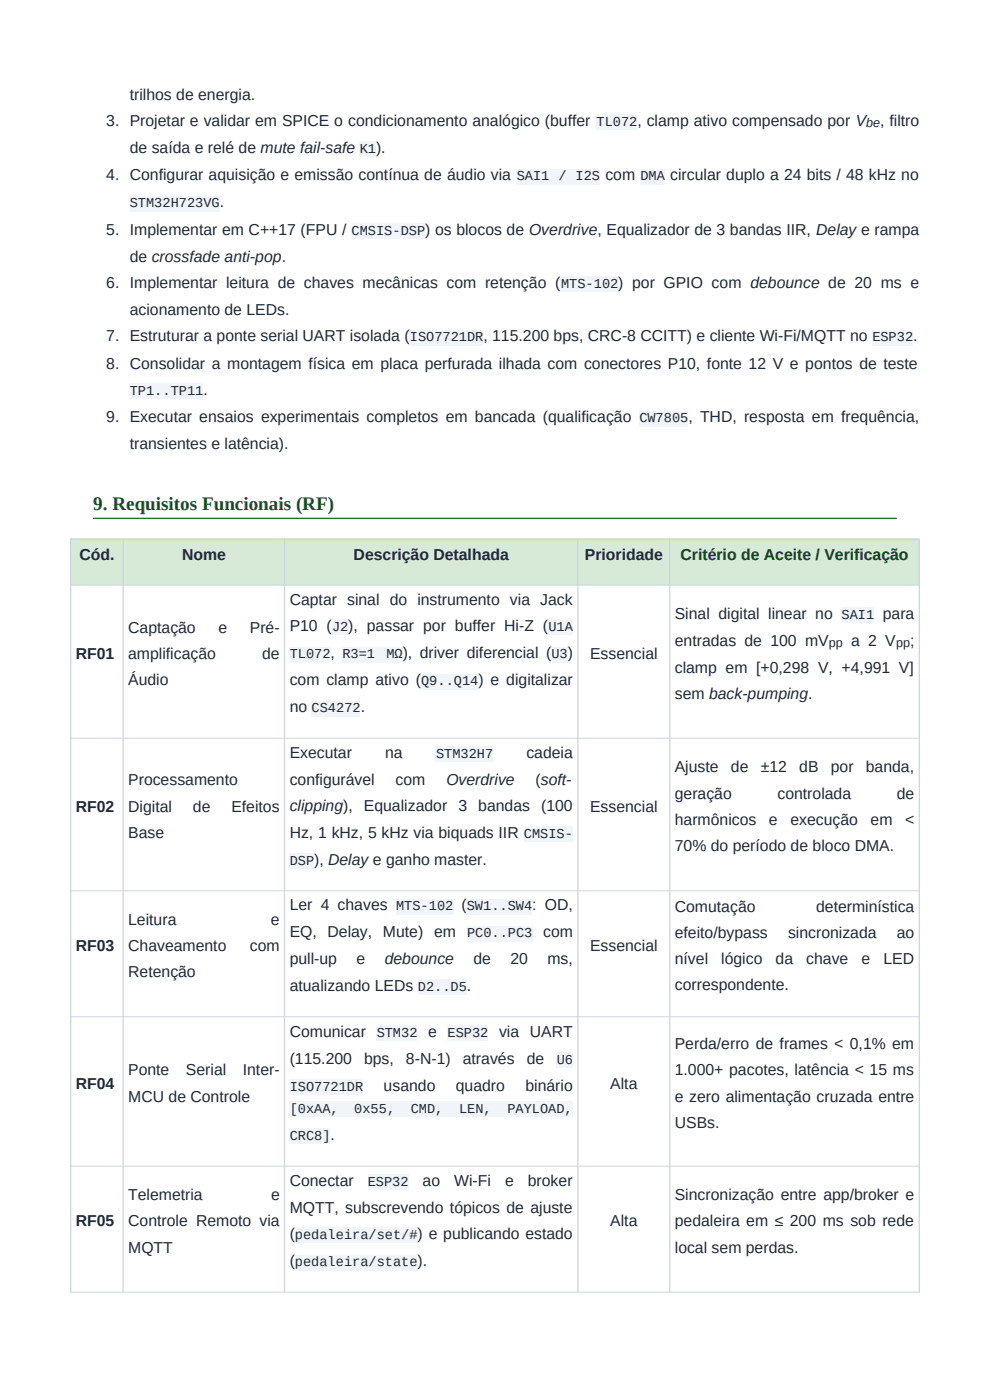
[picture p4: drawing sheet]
<svg xmlns="http://www.w3.org/2000/svg" width="210mm" height="297mm" viewBox="0 0 210 297" stroke-linecap="round" stroke-linejoin="round" font-family="sans-serif">
<defs><g id="words">
<text font-size="4.1" fill="#1b5e20" x="19.8" y="108.1">9. Requisitos Funcionais (RF)</text>
<g font-size="3.4" fill="#1f2937">
<text x="27.5" y="21.1">trilhos de energia.</text>
<text x="22.5" y="26.7">3. Projetar e validar em SPICE o condicionamento analógico (buffer</text>
<text x="135.2" y="26.7">, clamp ativo compensado por V</text>
<text x="186.7" y="26.7">, filtro</text>
<text x="27.5" y="32.4">de saída e relé de mute fail-safe</text>
<text x="79.8" y="32.4">).</text>
<text x="22.5" y="38.2">4. Configurar aquisição e emissão contínua de áudio via</text>
<text x="128.4" y="38.2">com</text>
<text x="142.2" y="38.2">circular duplo a 24 bits / 48 kHz no</text>
<text x="46.6" y="44">.</text>
<text x="22.5" y="49.8">5. Implementar em C++17 (FPU /</text>
<text x="90.2" y="49.8">) os blocos de Overdrive, Equalizador de 3 bandas IIR, Delay e rampa</text>
<text x="27.5" y="55.5">de crossfade anti-pop.</text>
<text x="22.5" y="61.1">6. Implementar leitura de chaves mecânicas com retenção (</text>
<text x="131.2" y="61.1">) por GPIO com debounce de 20 ms e</text>
<text x="27.5" y="66.8">acionamento de LEDs.</text>
<text x="22.5" y="72.4">7. Estruturar a ponte serial UART isolada (</text>
<text x="102.6" y="72.4">, 115.200 bps, CRC-8 CCITT) e cliente Wi-Fi/MQTT no</text>
<text x="193.7" y="72.4">.</text>
<text x="22.5" y="78.2">8. Consolidar a montagem física em placa perfurada ilhada com conectores P10, fonte 12 V e pontos de teste</text>
<text x="43.1" y="83.8">.</text>
<text x="22.5" y="89.6">9. Executar ensaios experimentais completos em bancada (qualificação</text>
<text x="146" y="89.6">, THD, resposta em frequência,</text>
<text x="27.5" y="95.3">transientes e latência).</text>
<text x="16.9" y="118.8">Cód.</text>
<text x="38.6" y="118.8">Nome</text>
<text x="75" y="118.8">Descrição Detalhada</text>
<text x="124.1" y="118.8">Prioridade</text>
<text x="61.5" y="128.3">Captar sinal do instrumento via Jack</text>
<text x="143.2" y="131.2">Sinal digital linear no</text>
<text x="187.3" y="131.2">para</text>
<text x="27.2" y="134.2">Captação</text>
<text x="46.3" y="134.2">e</text>
<text x="53" y="134.2">Pré-</text>
<text x="61.5" y="133.9">P10 (</text>
<text x="73.9" y="133.9">), passar por buffer Hi-Z (</text>
<text x="143.2" y="137">entradas de 100 mV</text>
<text x="180.6" y="137">a 2 V</text>
<text x="193.1" y="137">;</text>
<text x="16.1" y="139.8">RF01</text>
<text x="27.2" y="139.8">amplificação</text>
<text x="55.6" y="139.8">de</text>
<text x="70.1" y="139.6">,</text>
<text x="85.4" y="139.6">), driver diferencial (</text>
<text x="120.4" y="139.6">)</text>
<text x="125.2" y="139.8">Essencial</text>
<text x="143.2" y="142.8">clamp em [+0,298 V, +4,991 V]</text>
<text x="27.2" y="145.4">Áudio</text>
<text x="61.5" y="145.4">com clamp ativo (</text>
<text x="101.5" y="145.4">) e digitalizar</text>
<text x="143.2" y="148.3">sem back-pumping.</text>
<text x="61.5" y="151.1">no</text>
<text x="76.5" y="151.1">.</text>
<text x="61.5" y="160.8">Executar</text>
<text x="81.7" y="160.8">na</text>
<text x="111.7" y="160.8">cadeia</text>
<text x="27.2" y="166.6">Processamento</text>
<text x="61.5" y="166.5">configurável</text>
<text x="83.9" y="166.5">com</text>
<text x="94.7" y="166.5">Overdrive</text>
<text x="113.6" y="166.5">(soft-</text>
<text x="143.2" y="163.8">Ajuste</text>
<text x="155" y="163.8">de</text>
<text x="161.4" y="163.8">±12</text>
<text x="169.5" y="163.8">dB</text>
<text x="176.2" y="163.8">por</text>
<text x="183.7" y="163.8">banda,</text>
<text x="16.1" y="172.2">RF02</text>
<text x="27.2" y="172.2">Digital</text>
<text x="40.9" y="172.2">de</text>
<text x="49.1" y="172.2">Efeitos</text>
<text x="61.5" y="172.1">clipping), Equalizador</text>
<text x="97.2" y="172.1">3 bandas</text>
<text x="114.8" y="172.1">(100</text>
<text x="125.2" y="172.2">Essencial</text>
<text x="143.2" y="169.4">geração</text>
<text x="164.9" y="169.4">controlada</text>
<text x="190.2" y="169.4">de</text>
<text x="27.2" y="177.8">Base</text>
<text x="61.5" y="177.7">Hz, 1 kHz, 5 kHz via biquads IIR</text>
<text x="143.2" y="175">harmônicos</text>
<text x="163.1" y="175">e</text>
<text x="167.7" y="175">execução</text>
<text x="184.7" y="175">em</text>
<text x="192" y="175">&lt;</text>
<text x="66.7" y="183.4">), Delaye ganho master.</text>
<text x="143.2" y="180.6">70% do período de bloco DMA.</text>
<text x="27.2" y="196.2">Leitura</text>
<text x="57.5" y="196.2">e</text>
<text x="61.5" y="193.1">Ler 4 chaves</text>
<text x="97.9" y="193.1">(</text>
<text x="112.9" y="193.1">: OD,</text>
<text x="143.2" y="193.4">Comutação</text>
<text x="173.1" y="193.4">determinística</text>
<text x="16.1" y="201.7">RF03</text>
<text x="27.2" y="201.7">Chaveamento</text>
<text x="53" y="201.7">com</text>
<text x="61.5" y="198.9">EQ, Delay, Mute) em</text>
<text x="115.2" y="198.9">com</text>
<text x="125.2" y="201.7">Essencial</text>
<text x="143.2" y="198.9">efeito/bypass</text>
<text x="167.2" y="198.9">sincronizada</text>
<text x="190.2" y="198.9">ao</text>
<text x="27.2" y="207.3">Retenção</text>
<text x="61.5" y="204.6">pull-up</text>
<text x="75.6" y="204.6">e</text>
<text x="81.6" y="204.6">debounce</text>
<text x="100.4" y="204.6">de</text>
<text x="108.3" y="204.6">20</text>
<text x="116.1" y="204.6">ms,</text>
<text x="143.2" y="204.5">nível</text>
<text x="153" y="204.5">lógico</text>
<text x="164.5" y="204.5">da</text>
<text x="171" y="204.5">chave</text>
<text x="182.8" y="204.5">e</text>
<text x="187.4" y="204.5">LED</text>
<text x="61.5" y="210.2">atualizando LEDs</text>
<text x="99.1" y="210.2">.</text>
<text x="143.2" y="210.1">correspondente.</text>
<text x="61.5" y="219.9">Comunicar</text>
<text x="90.8" y="219.9">e</text>
<text x="105.9" y="219.9">via UART</text>
<text x="61.5" y="225.6">(115.200</text>
<text x="77.2" y="225.6">bps,</text>
<text x="86.1" y="225.6">8-N-1)</text>
<text x="98.2" y="225.6">através</text>
<text x="111.7" y="225.6">de</text>
<text x="143.2" y="222.6">Perda/erro de frames &lt; 0,1% em</text>
<text x="16.1" y="230.9">RF04</text>
<text x="27.2" y="228.2">Ponte</text>
<text x="27.2" y="233.7">MCU de Controle</text>
<text x="39.4" y="228.2">Serial</text>
<text x="51.5" y="228.2">Inter-</text>
<text x="81.4" y="231.4">usando</text>
<text x="96.7" y="231.4">quadro</text>
<text x="111.5" y="231.4">binário</text>
<text x="129.5" y="230.9">Alta</text>
<text x="143.2" y="228.2">1.000+ pacotes, latência &lt; 15 ms</text>
<text x="143.2" y="233.7">e zero alimentação cruzada entre</text>
<text x="143.2" y="239.3">USBs.</text>
<text x="70.1" y="241.8">.</text>
<text x="61.5" y="251.6">Conectar</text>
<text x="89.7" y="251.6">ao</text>
<text x="96.3" y="251.6">Wi-Fi</text>
<text x="107.1" y="251.6">e</text>
<text x="112" y="251.6">broker</text>
<text x="27.2" y="254.6">Telemetria</text>
<text x="57.5" y="254.6">e</text>
<text x="61.5" y="257.3">MQTT, subscrevendo tópicos de ajuste</text>
<text x="143.2" y="254.6">Sincronização entre app/broker e</text>
<text x="16.1" y="260.2">RF05</text>
<text x="27.2" y="260.2">Controle Remoto via</text>
<text x="61.5" y="262.9">(</text>
<text x="88.6" y="262.9">) e publicando estado</text>
<text x="129.5" y="260.2">Alta</text>
<text x="143.2" y="260.2">pedaleira em ≤ 200 ms sob rede</text>
<text x="27.2" y="265.7">MQTT</text>
<text x="61.5" y="268.6">(</text>
<text x="88.6" y="268.6">).</text>
<text x="143.2" y="265.7">local sem perdas.</text>
</g>
<text font-size="3.4" fill="#144418" x="144.4" y="118.8">Critério de Aceite / Verificação</text>
<g font-size="2.9" fill="#1f2937">
<text x="126.5" y="26.7">TL072</text>
<text x="76.3" y="32.4">K1</text>
<text x="109.6" y="38.2">SAI1 / I2S</text>
<text x="135.9" y="38.2">DMA</text>
<text x="27.5" y="44">STM32H723VG</text>
<text x="74.6" y="49.8">CMSIS-DSP</text>
<text x="119" y="61.1">MTS-102</text>
<text x="86.9" y="72.4">ISO7721DR</text>
<text x="185" y="72.4">ESP32</text>
<text x="27.5" y="83.8">TP1..TP11</text>
<text x="135.6" y="89.6">CW7805</text>
<text x="178.5" y="131.2">SAI1</text>
<text x="70.4" y="133.9">J2</text>
<text x="116.3" y="133.9">U1A</text>
<text x="61.5" y="139.6">TL072</text>
<text x="72.6" y="139.6">R3=1</text>
<text x="82" y="139.6">MΩ</text>
<text x="117" y="139.6">U3</text>
<text x="89.3" y="145.4">Q9..Q14</text>
<text x="66.1" y="151.1">CS4272</text>
<text x="92.5" y="160.8">STM32H7</text>
<text x="111.1" y="177.7">CMSIS-</text>
<text x="61.5" y="183.4">DSP</text>
<text x="84" y="193.1">MTS-102</text>
<text x="99" y="193.1">SW1..SW4</text>
<text x="99.1" y="198.9">PC0..PC3</text>
<text x="88.7" y="210.2">D2..D5</text>
<text x="79.9" y="219.9">STM32</text>
<text x="95" y="219.9">ESP32</text>
<text x="118.1" y="225.6">U6</text>
<text x="61.5" y="231.4">ISO7721DR</text>
<text x="61.5" y="236.1">[0xAA,</text>
<text x="75.2" y="236.1">0x55,</text>
<text x="87.1" y="236.1">CMD,</text>
<text x="97.4" y="236.1">LEN,</text>
<text x="107.6" y="236.1">PAYLOAD,</text>
<text x="61.5" y="241.8">CRC8]</text>
<text x="78" y="251.6">ESP32</text>
<text x="62.6" y="262.9">pedaleira/set/#</text>
<text x="62.6" y="268.6">pedaleira/state</text>
</g>
<g font-size="2.7" fill="#1f2937">
<text x="183.7" y="27">be</text>
<text x="175.8" y="137.3">pp</text>
<text x="190.1" y="137.3">pp</text>
</g>
</g></defs>
<g fill="#d7ead7">
<path d="M15 114.3h180v9.8h-180z" fill-rule="evenodd"/>
<path d="M26.1 114.3h34.2v9.8h-34.2z" fill-rule="evenodd"/>
<path d="M60.4 114.3h62.2v9.8h-62.2z" fill-rule="evenodd"/>
<path d="M122.6 114.3h19.4v9.8h-19.4z" fill-rule="evenodd"/>
<path d="M142.1 114.3h52.9v9.8h-52.9z" fill-rule="evenodd"/>
</g>
<g fill="#f1f5f9">
<path d="M126.5 24.3h8.7v3.3h-8.7z" fill-rule="evenodd"/>
<path d="M76.3 30h3.4v3.3h-3.4z" fill-rule="evenodd"/>
<path d="M109.6 35.8h17.7v3.3h-17.7z" fill-rule="evenodd"/>
<path d="M135.9 35.8h5.1v3.3h-5.1z" fill-rule="evenodd"/>
<path d="M27.5 41.6h19.1v3.2h-19.1z" fill-rule="evenodd"/>
<path d="M74.6 47.4h15.6v3.2h-15.6z" fill-rule="evenodd"/>
<path d="M119 58.7h12.1v3.2h-12.1z" fill-rule="evenodd"/>
<path d="M86.9 70h15.6v3.3h-15.6z" fill-rule="evenodd"/>
<path d="M185 70h8.7v3.3h-8.7z" fill-rule="evenodd"/>
<path d="M27.5 81.4h15.6v3.2h-15.6z" fill-rule="evenodd"/>
<path d="M135.6 87.2h10.4v3.2h-10.4z" fill-rule="evenodd"/>
<path d="M70.4 131.5h3.5v3.2h-3.5z" fill-rule="evenodd"/>
<path d="M116.3 131.5h5.2v3.2h-5.2z" fill-rule="evenodd"/>
<path d="M61.4 137.2h8.7v3.3h-8.7z" fill-rule="evenodd"/>
<path d="M72.6 137.2h12.8v3.3h-12.8z" fill-rule="evenodd"/>
<path d="M116.9 137.2h3.5v3.3h-3.5z" fill-rule="evenodd"/>
<path d="M89.3 142.9h12.1v3.3h-12.1z" fill-rule="evenodd"/>
<path d="M66.1 148.7h10.4v3.3h-10.4z" fill-rule="evenodd"/>
<path d="M178.5 128.8h6.9v3.3h-6.9z" fill-rule="evenodd"/>
<path d="M92.5 158.4h12.1v3.3h-12.1z" fill-rule="evenodd"/>
<path d="M111.1 175.3h10.4v3.3h-10.4z" fill-rule="evenodd"/>
<path d="M61.4 181h5.2v3.3h-5.2z" fill-rule="evenodd"/>
<path d="M84 190.7h12.1v3.3h-12.1z" fill-rule="evenodd"/>
<path d="M99 190.7h13.9v3.3h-13.9z" fill-rule="evenodd"/>
<path d="M99.1 196.5h13.8v3.2h-13.8z" fill-rule="evenodd"/>
<path d="M88.6 207.8h10.4v3.2h-10.4z" fill-rule="evenodd"/>
<path d="M79.9 217.5h8.6v3.3h-8.6z" fill-rule="evenodd"/>
<path d="M94.9 217.5h8.7v3.3h-8.7z" fill-rule="evenodd"/>
<path d="M118.1 223.2h3.4v3.3h-3.4z" fill-rule="evenodd"/>
<path d="M61.4 229h15.6v3.2h-15.6z" fill-rule="evenodd"/>
<path d="M61.4 233.7h60.1v3.3h-60.1z" fill-rule="evenodd"/>
<path d="M61.4 239.4h8.7v3.3h-8.7z" fill-rule="evenodd"/>
<path d="M78 249.2h8.7v3.2h-8.7z" fill-rule="evenodd"/>
<path d="M62.5 260.5h26.1v3.2h-26.1z" fill-rule="evenodd"/>
<path d="M62.5 266.2h26.1v3.3h-26.1z" fill-rule="evenodd"/>
</g>
<path d="M14.9 114.4h180.3M15 114.3v159.8M26.1 114.3v159.8M60.4 114.3v159.8M122.6 114.3v159.8M142.1 114.3v159.8M195 114.3v159.8" fill="none" stroke="#cbd5e1" stroke-width=".26"/>
<path d="M14.9 124.1h180.3M14.9 156.6h180.3M14.9 189h180.3M14.9 215.7h180.3M14.9 247.4h180.3M14.9 274.1h180.3" fill="none" stroke="#cbd5e1" stroke-width=".21"/>
<path d="M19.8 110h170.4" fill="none" stroke="#1b5e20" stroke-width=".26"/>
<use href="#words"/>
</svg>
